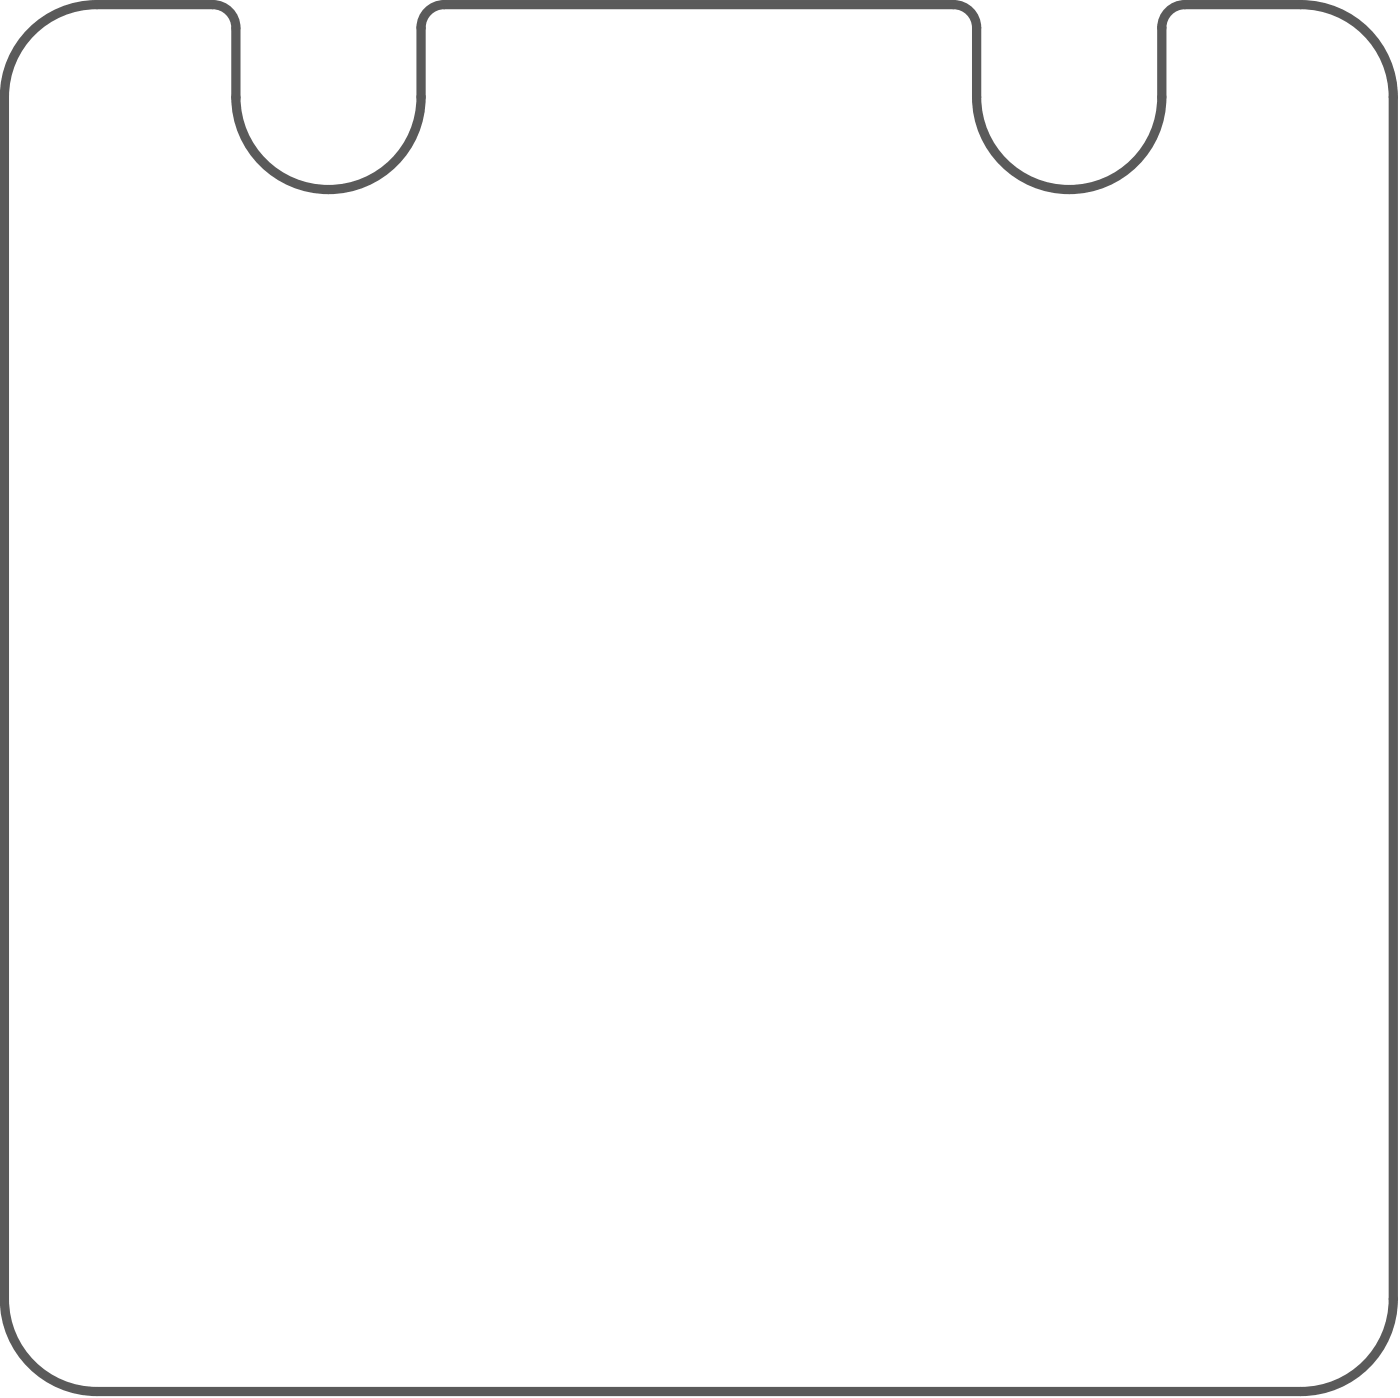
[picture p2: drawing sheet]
<svg xmlns="http://www.w3.org/2000/svg" width="201mm" height="201mm" viewBox="0 0 201 201" stroke-linecap="round" stroke-linejoin="round" font-family="sans-serif">
<path d="M33.9 4a3.3 3.3 0 0 0-3.3-3.3h-16.6a13.3 13.3 0 0 0-13.4 13.3v172.9a13.3 13.3 0 0 0 13.4 13.3h173.1a13.3 13.3 0 0 0 13.4-13.3v-172.9a13.3 13.3 0 0 0-13.4-13.3h-16.6a3.3 3.3 0 0 0-3.3 3.3v10a13.3 13.3 0 0 1-13.4 13.3 13.3 13.3 0 0 1-13.3-13.3v-10a3.3 3.3 0 0 0-3.3-3.3h-73.3a3.3 3.3 0 0 0-3.3 3.3v10a13.3 13.3 0 0 1-13.3 13.3 13.3 13.3 0 0 1-13.4-13.3M33.9 4.1v10" fill="none" stroke="#5a5a5a" stroke-width="1.3"/>
</svg>
